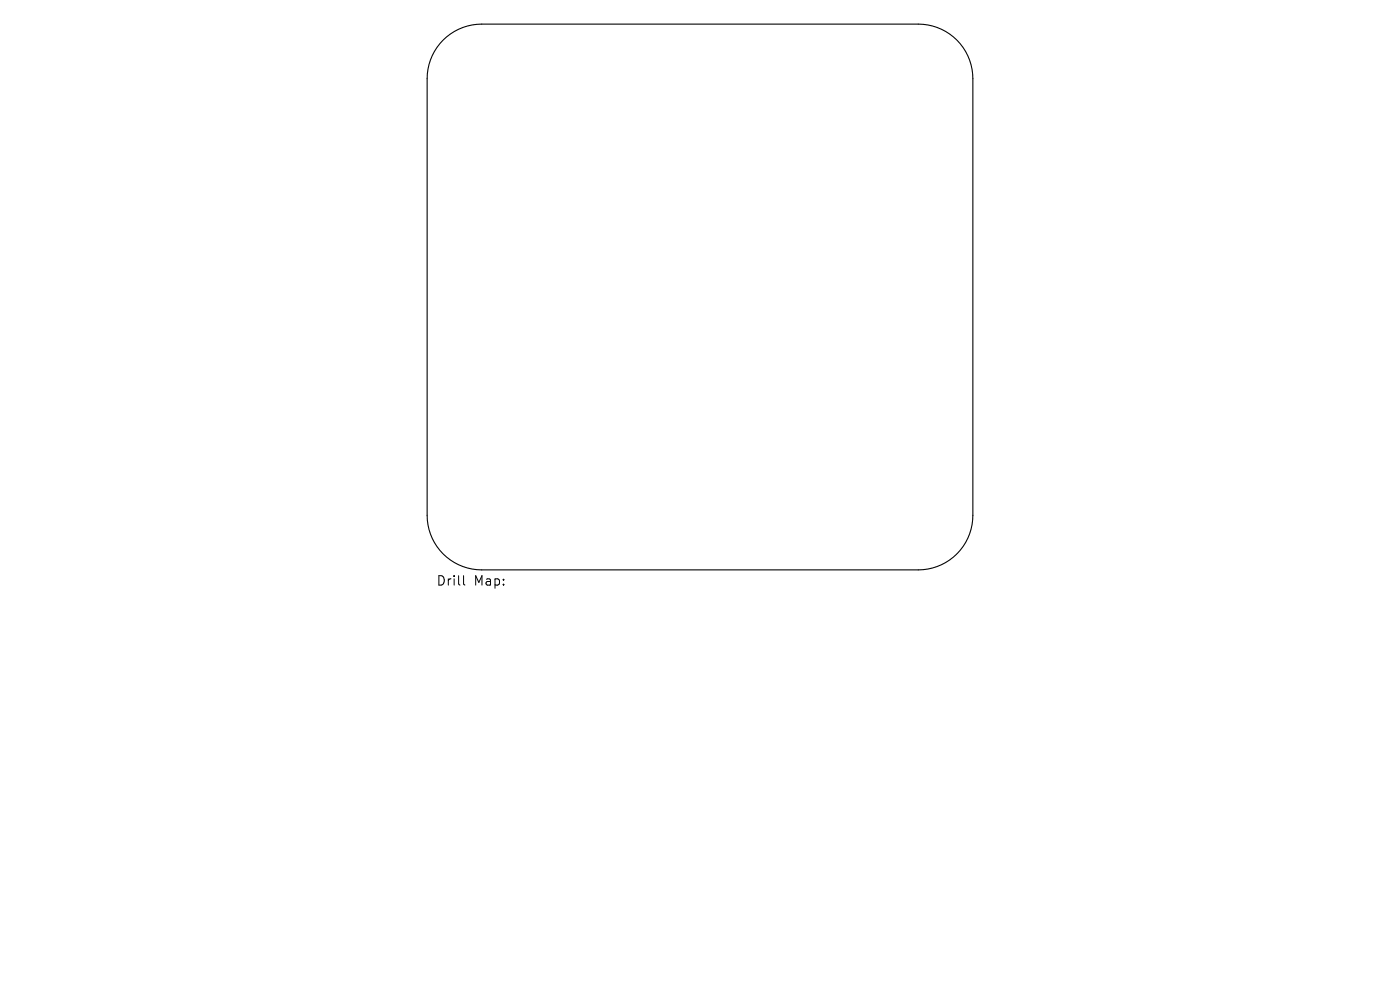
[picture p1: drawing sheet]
<svg xmlns="http://www.w3.org/2000/svg" width="297mm" height="210mm" viewBox="0 0 297 210" stroke-linecap="round" stroke-linejoin="round" font-family="sans-serif">
<defs><g id="words">
<g font-size="2.8">
<text x="92.5" y="124.5">Drill</text>
<text x="100.5" y="124.5">Map:</text>
</g>
</g></defs>
<path d="M94 8.5a11.6 11.6 0 0 1 8.2-3.4h92.6a11.6 11.6 0 0 1 11.6 11.6v92.6a11.6 11.6 0 0 1-11.6 11.6h-92.6a11.6 11.6 0 0 1-11.6-11.6v-92.6a11.6 11.6 0 0 1 3.4-8.2z" fill="none" stroke="#000" stroke-width=".23"/>
<path d="M98.3 122.1v1.7l.3 .3" fill="none" stroke="#000" stroke-width=".21"/>
<use href="#words"/>
</svg>
